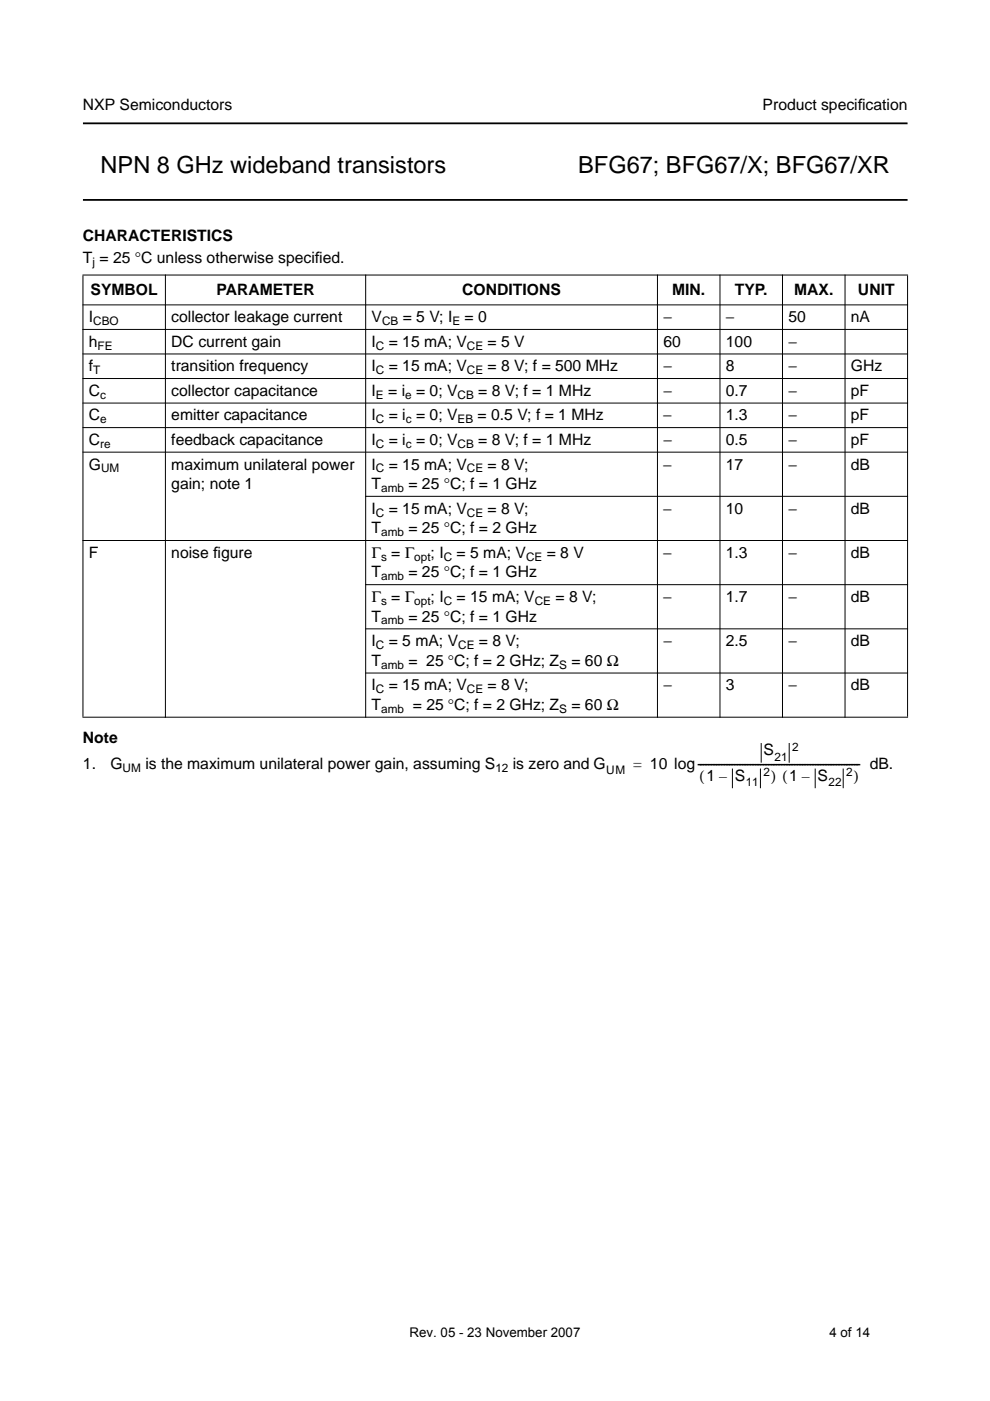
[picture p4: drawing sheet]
<svg xmlns="http://www.w3.org/2000/svg" width="210mm" height="297mm" viewBox="0 0 210 297" stroke-linecap="round" stroke-linejoin="round" font-family="sans-serif">
<defs><g id="words">
<g font-size="5">
<text x="21.3" y="36.6">NPN 8 GHz wideband transistors</text>
<text x="122.6" y="36.6">BFG67; BFG67/X; BFG67/XR</text>
</g>
<g font-size="3.3">
<text x="17.6" y="23.4">NXP Semiconductors</text>
<text x="161.7" y="23.4">Product specif</text>
<text x="181.9" y="23.4">ication</text>
<text x="17.6" y="51.1">CHARACTERISTICS</text>
<text x="17.6" y="55.8">T = 25 °C unless otherwise specif</text>
<text x="66.8" y="55.8">ied.</text>
<text x="19.2" y="62.6">SYMBOL</text>
<text x="45.9" y="62.6">PARAMETER</text>
<text x="98" y="62.6">CONDITIONS</text>
<text x="142.5" y="62.6">MIN.</text>
<text x="155.8" y="62.6">TYP.</text>
<text x="168.4" y="62.6">MAX.</text>
<text x="181.9" y="62.6">UNIT</text>
<text x="18.8" y="68.3">I</text>
<text x="36.3" y="68.3">collector leakage current</text>
<text x="78.8" y="68.3">V</text>
<text x="85.4" y="68.3">= 5 V; I</text>
<text x="98.5" y="68.3">= 0</text>
<text x="140.6" y="68.3">−</text>
<text x="153.9" y="68.3">−</text>
<text x="167.2" y="68.3">50</text>
<text x="180.4" y="68.3">nA</text>
<text x="18.8" y="73.5">h</text>
<text x="36.3" y="73.5">DC current gain</text>
<text x="78.8" y="73.5">I</text>
<text x="82.4" y="73.5">= 15 mA; V</text>
<text x="103.4" y="73.5">= 5 V</text>
<text x="140.6" y="73.5">60</text>
<text x="153.9" y="73.5">100</text>
<text x="167.2" y="73.5">−</text>
<text x="18.8" y="78.7">f</text>
<text x="18.8" y="83.9">C</text>
<text x="36.3" y="78.7">transition frequency</text>
<text x="36.3" y="83.9">collector capacitance</text>
<text x="78.8" y="78.7">I</text>
<text x="78.8" y="83.9">I</text>
<text x="82.3" y="83.9">= i = 0; V</text>
<text x="82.4" y="78.7">= 15 mA; V</text>
<text x="101.4" y="83.9">= 8 V; f = 1 MHz</text>
<text x="103.4" y="78.7">= 8 V; f = 500 MHz</text>
<text x="140.6" y="83.9">−</text>
<text x="140.6" y="78.7">−</text>
<text x="153.9" y="83.9">0.7</text>
<text x="153.9" y="78.7">8</text>
<text x="167.2" y="83.9">−</text>
<text x="167.2" y="78.7">−</text>
<text x="180.4" y="83.9">pF</text>
<text x="180.4" y="78.7">GHz</text>
<text x="18.8" y="89.1">C</text>
<text x="36.3" y="89.1">emitter capacitance</text>
<text x="78.8" y="89.1">I</text>
<text x="82.4" y="89.1">= i = 0; V</text>
<text x="101.3" y="89.1">= 0.5 V; f = 1 MHz</text>
<text x="140.6" y="89.1">−</text>
<text x="153.9" y="89.1">1.3</text>
<text x="167.2" y="89.1">−</text>
<text x="180.4" y="89.1">pF</text>
<text x="18.8" y="94.3">C</text>
<text x="36.3" y="94.3">feedback capacitance</text>
<text x="78.8" y="94.3">I</text>
<text x="82.4" y="94.3">= i = 0; V</text>
<text x="101.4" y="94.3">= 8 V; f = 1 MHz</text>
<text x="140.6" y="94.3">−</text>
<text x="153.9" y="94.3">0.5</text>
<text x="167.2" y="94.3">−</text>
<text x="180.4" y="94.3">pF</text>
<text x="18.8" y="99.5">G</text>
<text x="36.3" y="99.5">maximum unilateral power</text>
<text x="78.8" y="99.5">I</text>
<text x="82.4" y="99.5">= 15 mA; V</text>
<text x="103.4" y="99.5">= 8 V;</text>
<text x="140.6" y="99.5">−</text>
<text x="153.9" y="99.5">17</text>
<text x="167.2" y="99.5">−</text>
<text x="180.4" y="99.5">dB</text>
<text x="36.3" y="103.7">gain; note 1</text>
<text x="78.8" y="103.7">T</text>
<text x="86.6" y="103.7">= 25 °C; f = 1 GHz</text>
<text x="78.8" y="108.9">I</text>
<text x="78.8" y="113.1">T</text>
<text x="82.4" y="108.9">= 15 mA; V</text>
<text x="86.6" y="113.1">= 25 °C; f = 2 GHz</text>
<text x="103.4" y="108.9">= 8 V;</text>
<text x="140.6" y="108.9">−</text>
<text x="153.9" y="108.9">10</text>
<text x="167.2" y="108.9">−</text>
<text x="180.4" y="108.9">dB</text>
<text x="18.8" y="118.3">F</text>
<text x="36.3" y="118.3">noise f</text>
<text x="45.2" y="118.3">igure</text>
<text x="78.8" y="118.3">Γ = Γ</text>
<text x="91.3" y="118.3">; I</text>
<text x="96.8" y="118.3">= 5 mA; V</text>
<text x="115.9" y="118.3">= 8 V</text>
<text x="140.6" y="118.3">−</text>
<text x="153.9" y="118.3">1.3</text>
<text x="167.2" y="118.3">−</text>
<text x="180.4" y="118.3">dB</text>
<text x="78.8" y="122.4">T</text>
<text x="86.6" y="122.4">= 25 °C; f = 1 GHz</text>
<text x="78.8" y="127.6">Γ = Γ</text>
<text x="78.8" y="131.8">T</text>
<text x="86.6" y="131.8">= 25 °C; f = 1 GHz</text>
<text x="91.3" y="127.6">; I</text>
<text x="96.8" y="127.6">= 15 mA; V</text>
<text x="117.8" y="127.6">= 8 V;</text>
<text x="140.6" y="127.6">−</text>
<text x="153.9" y="127.6">1.7</text>
<text x="167.2" y="127.6">−</text>
<text x="180.4" y="127.6">dB</text>
<text x="78.8" y="137">I</text>
<text x="82.4" y="137">= 5 mA; V</text>
<text x="101.5" y="137">= 8 V;</text>
<text x="140.6" y="137">−</text>
<text x="153.9" y="137">2.5</text>
<text x="167.2" y="137">−</text>
<text x="180.4" y="137">dB</text>
<text x="78.8" y="141.2">T</text>
<text x="86.6" y="141.2">= 25 °C; f = 2 GHz; Z</text>
<text x="121.2" y="141.2">= 60 Ω</text>
<text x="78.8" y="146.4">I</text>
<text x="82.4" y="146.4">= 15 mA; V</text>
<text x="103.4" y="146.4">= 8 V;</text>
<text x="140.6" y="146.4">−</text>
<text x="153.9" y="146.4">3</text>
<text x="167.2" y="146.4">−</text>
<text x="180.4" y="146.4">dB</text>
<text x="78.8" y="150.5">T</text>
<text x="87.5" y="150.5">= 25 °C; f = 2 GHz; Z</text>
<text x="121.2" y="150.5">= 60 Ω</text>
<text x="17.6" y="157.6">Note</text>
<text x="161.9" y="160.1">S</text>
<text x="17.6" y="163">1.</text>
<text x="23.4" y="163">G</text>
<text x="30.8" y="163">is the maximum unilateral power gain, assuming S</text>
<text x="108.7" y="163">is zero and G</text>
<text x="134.3" y="163">= 10 log-------------------------------------------------------------- dB.</text>
<text x="148.3" y="165.6">(1 –</text>
<text x="155.8" y="165.6">S</text>
<text x="163.4" y="165.6">) (1 –</text>
<text x="173.3" y="165.6">S</text>
<text x="181" y="165.6">)</text>
</g>
<g font-size="2.8">
<text x="86.8" y="283.4">Rev. 05 - 23 November 2007</text>
<text x="175.9" y="283.4">4 of 14</text>
</g>
<g font-size="2.5">
<text x="19.6" y="56.4">j</text>
<text x="19.8" y="68.9">CBO</text>
<text x="81" y="68.9">CB</text>
<text x="95.9" y="68.9">E</text>
<text x="20.7" y="74.1">FE</text>
<text x="79.7" y="74.1">C</text>
<text x="99" y="74.1">CE</text>
<text x="19.8" y="79.3">T</text>
<text x="79.7" y="79.3">C</text>
<text x="99" y="79.3">CE</text>
<text x="21.2" y="84.5">c</text>
<text x="21.2" y="89.7">e</text>
<text x="79.7" y="84.5">E</text>
<text x="79.7" y="89.7">C</text>
<text x="85.9" y="84.5">e</text>
<text x="86" y="89.7">c</text>
<text x="97" y="89.7">EB</text>
<text x="97" y="84.5">CB</text>
<text x="21.2" y="94.9">re</text>
<text x="79.7" y="94.9">C</text>
<text x="86" y="94.9">c</text>
<text x="97" y="94.9">CB</text>
<text x="21.4" y="100.1">UM</text>
<text x="79.7" y="100.1">C</text>
<text x="99" y="100.1">CE</text>
<text x="80.8" y="104.3">amb</text>
<text x="79.7" y="109.5">C</text>
<text x="80.8" y="113.7">amb</text>
<text x="99" y="109.5">CE</text>
<text x="80.8" y="118.9">s</text>
<text x="87.8" y="118.9">opt</text>
<text x="94.1" y="118.9">C</text>
<text x="111.5" y="118.9">CE</text>
<text x="80.8" y="123">amb</text>
<text x="80.8" y="128.2">s</text>
<text x="87.8" y="128.2">opt</text>
<text x="94.1" y="128.2">C</text>
<text x="113.4" y="128.2">CE</text>
<text x="79.7" y="137.6">C</text>
<text x="80.8" y="132.4">amb</text>
<text x="97.2" y="137.6">CE</text>
<text x="80.8" y="141.8">amb</text>
<text x="118.6" y="141.8">S</text>
<text x="79.7" y="147">C</text>
<text x="99" y="147">CE</text>
<text x="80.8" y="151.1">amb</text>
<text x="118.6" y="151.1">S</text>
<text x="164.2" y="161.3">21</text>
<text x="168" y="159.1">2</text>
<text x="26" y="163.6">UM</text>
<text x="105" y="163.6">12</text>
<text x="128.5" y="164.2">UM</text>
<text x="158.1" y="166.7">11</text>
<text x="161.9" y="164.6">2</text>
<text x="175.7" y="166.7">22</text>
<text x="179.4" y="164.6">2</text>
</g>
</g></defs>
<path d="M17.6 26.2h174.8M17.6 42.4h174.8" fill="none" stroke="#000" stroke-width=".38"/>
<g fill="#000" stroke="#000" stroke-width=".21">
<path d="M17.5 58.3h175zM17.5 64.6h175zM17.5 69.8h175zM17.5 75.1h175zM17.5 80.3h175zM17.5 85.5h175zM17.5 90.7h175zM17.5 95.9h175zM77.4 105.2h115.1zM17.5 114.6h175zM77.4 124h115.1zM77.4 133.3h115.1z"/>
<path d="M17.6 58.4v93.6zM35.1 58.2v94zM77.5 58.2v94zM139.4 58.2v94zM152.7 58.2v94zM165.9 58.2v94zM179.2 58.2v94zM192.4 58.4v93.6zM77.4 142.7h115.1zM17.5 152.1h175z"/>
</g>
<path d="M161.4 157.6v4M167.3 157.6v4M155.3 163.1v3.9M161.2 163.1v3.9M172.8 163.1v3.9M178.8 163.1v3.9" fill="none" stroke="#000" stroke-width=".21"/>
<use href="#words"/>
</svg>
